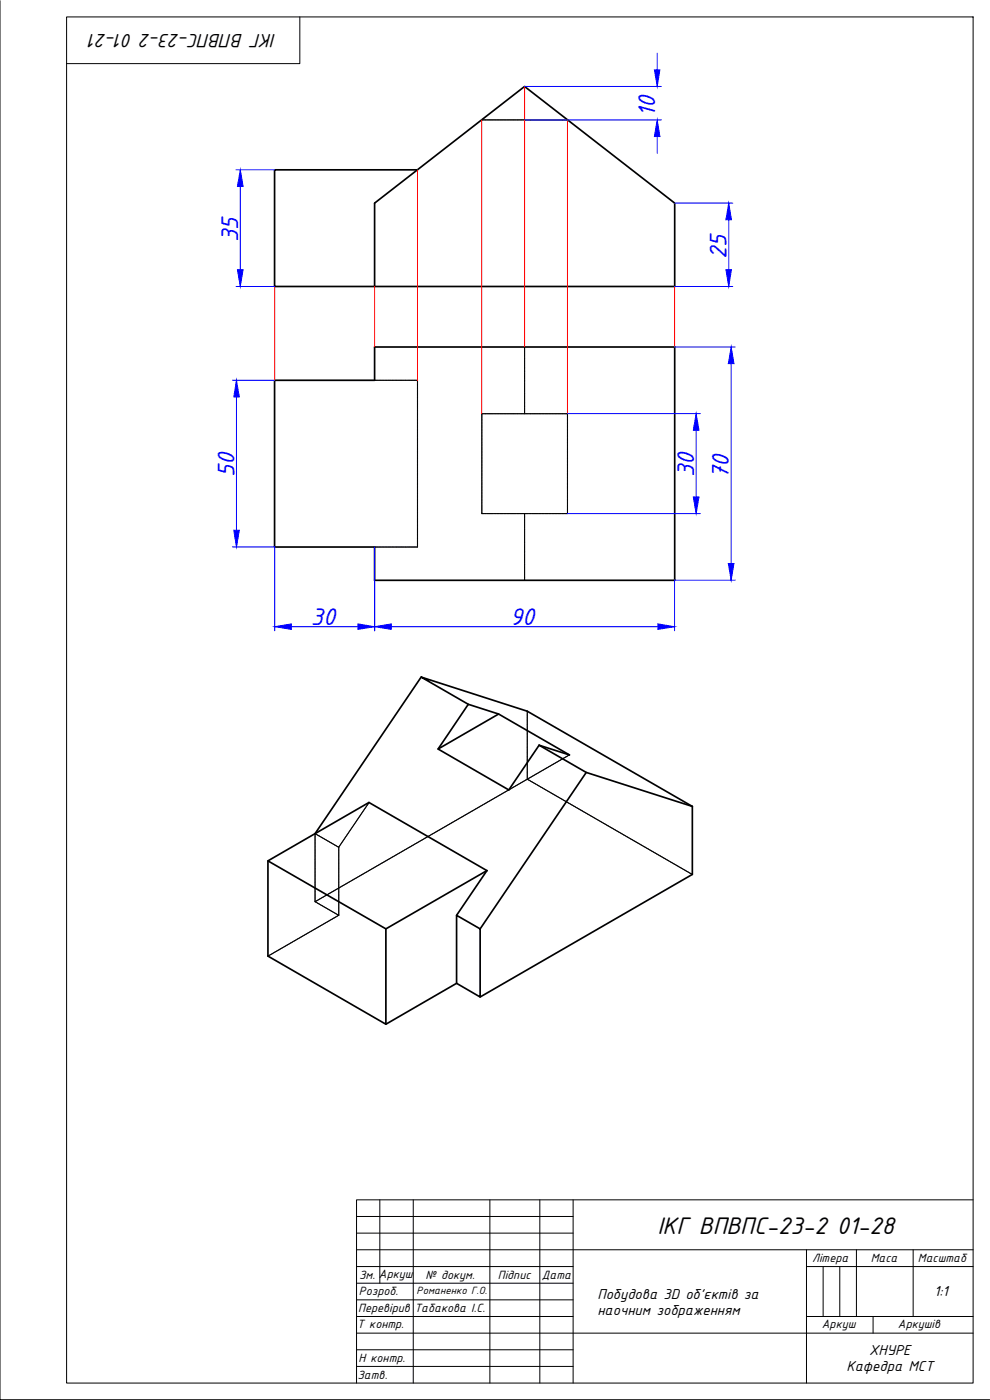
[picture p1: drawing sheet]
<svg xmlns="http://www.w3.org/2000/svg" width="297mm" height="420mm" viewBox="0 0 297 420" stroke-linecap="round" stroke-linejoin="round" font-family="sans-serif">
<defs><g id="words">
<g font-size="7.8" fill="#00f">
<text x="196.6" y="35" transform="rotate(-90 196.6 35)">10</text>
<text x="71.5" y="72.6" transform="rotate(-90 71.5 72.6)">35</text>
<text x="218" y="77.6" transform="rotate(-90 218 77.6)">25</text>
<text x="70.3" y="143.2" transform="rotate(-90 70.3 143.2)">50</text>
<text x="208.2" y="143.2" transform="rotate(-90 208.2 143.2)">30</text>
<text x="218.7" y="143.7" transform="rotate(-90 218.7 143.7)">70</text>
<text x="93.3" y="187.5">30</text>
<text x="153" y="187.5">90</text>
</g>
<text font-size="7.8" x="197.3" y="370.3">ІКГ ВПВПС-23-2 01-28</text>
<text font-size="6.2" x="82.8" y="10.3" transform="rotate(-180 82.8 10.3)">ІКГ ВПВПС-23-2 01-21</text>
<g font-size="4.7">
<text x="179.2" y="389.7">Побудова 3D об'єктів за</text>
<text x="280.3" y="388.9">1:1</text>
<text x="179.2" y="394.7">наочним зображенням</text>
<text x="260.8" y="406.5">ХНУРЕ</text>
<text x="254" y="411.5">Кафедра МСТ</text>
</g>
<g font-size="3.9">
<text x="107.7" y="383.7">Зм. Аркуш</text>
<text x="127.7" y="383.8">№ докум.</text>
<text x="149.4" y="383.8">Підпис</text>
<text x="162.6" y="383.8">Дата</text>
<text x="243.7" y="378.8">Літера</text>
<text x="261.2" y="378.7">Маса</text>
<text x="275.4" y="378.8">Масштаб</text>
<text x="107.7" y="388.8">Розроб.</text>
<text x="107.5" y="393.7">Перевірив</text>
<text x="124.3" y="393.8">Табакова І.С.</text>
<text x="107.2" y="398.5">Т контр.</text>
<text x="246.6" y="398.6">Аркуш</text>
<text x="269.4" y="398.7">Аркушів</text>
<text x="107.3" y="413.8">Затв.</text>
<text x="107.6" y="408.7">Н контр.</text>
</g>
<text font-size="3.4" x="125" y="388.4">Романенко Г.О.</text>
</g></defs>
<!-- layer: 0 -->
<g fill="none" stroke="#000" stroke-width=".3">
<path d="M0 .2v419.9h296.9M20 5.1h272v410h-272zM90 5.1v14h-70M107 365.1h65M107 370.1h65M107 375.1h185M114 360.1v25M124 360.1v55M147 360.1v55M162 360.1v55M172 360.1v55M242 375.1v40"/>
<path d="M257 375.1v20M274 375.1v20M292 360.1h-185v55M107 380.1h65M107 385.1h65M107 390.1h65M107 395.1h65M242 380.1h50M242 395.1h50M247 380.1v15M252 380.1v15M262 395.1v5"/>
<path d="M107 400.1h185M107 405.1h65M107 410.1h65"/>
</g>
<!-- layer: MD_Visible -->
<g fill="none" stroke="#000" stroke-width=".51">
<path d="M125.3 51h-42.9v35h30M112.4 61l45-35 45 35v25h-90zM82.4 114.1h30v-10h90v70.1h-90v-10h-30zM126.4 203.2l-31.9 47M140.5 211.4l-14.1-8.2 31.8 10.2 49.5 28.6M149.6 214.3l-9.1-2.9-9.1 13.4M131.4 224.8l18.2-10.5 21.3 12.3-9.1-3-9.1 13.5zM161.8 223.6l14.1 8.2 31.8 10.2M175.9 231.8l-31.8 47M80.4 258.4l35.4 20.4 30.3-17.5M207.7 242v20.4l-63.6 36.8M137 274.7l7.1 4.1v20.4l-7.1-4.1z"/>
<path d="M146.1 261.3l-35.4-20.5-30.3 17.6v28.5l35.4 20.5v-28.6M146.1 261.3l-9.1 13.4M137 295.1l-21.2 12.3"/>
</g>
<!-- layer: MD_Hidden -->
<g fill="none" stroke="#000" stroke-width=".34">
<path d="M144.6 36h.1M144.7 36h.3M145.1 36h.3M145.5 36h.4M146 36h.3M146.4 36h.3M146.8 36h.4M147.3 36h.3M147.7 36h.3M148.1 36h.3M148.5 36h.1M148.6 36h.3"/>
<path d="M149 36h.3M149.4 36h.3M149.8 36h.1M149.9 36h.3M150.3 36h.3M150.7 36h.3M151.1 36h.1M151.3 36h.3M151.6 36h.3M152 36h.3M152.4 36h.1M152.6 36h.3"/>
<path d="M153 36h.2M153.3 36h.3M153.7 36h.5M154.3 36h.3M154.6 36h.3M155 36h.5M155.6 36h.3M156 36h.3M156.3 36h.5M156.9 36h.3M157.3 36h.3M157.6 36h.5"/>
<path d="M158.2 36h.3M158.6 36h.3M159 36h.4M159.5 36h.3M159.9 36h.3M160.3 36h.4M160.8 36h.3M161.2 36h.3M161.6 36h.5M162.1 36h.3M162.5 36h.3M162.9 36h.3"/>
<path d="M163.3 36h.1M163.4 36h.3M163.8 36h.3M164.2 36h.3M164.6 36h.1M164.8 36h.3M165.1 36h.3M165.5 36h.3M165.9 36h.1M166.1 36h.3M166.5 36h.3M166.8 36h.3"/>
<path d="M167.2 36h.1M167.4 36h.3M167.8 36h.3M168.1 36h.3M168.5 36h.5M169.1 36h.3M169.5 36h.3M169.8 36h.5M112.4 114.1h.3M112.8 114.1h.3M113.2 114.1h.3M113.5 114.1h.1"/>
<path d="M113.7 114.1h.3M114.1 114.1h.3M114.5 114.1h.3M114.9 114.1h.1M115 114.1h.3M115.4 114.1h.3M115.8 114.1h.3M116.2 114.1h.1M116.3 114.1h.3M116.7 114.1h.3M117.1 114.1h.3M117.5 114.1h.4"/>
<path d="M118 114.1h.3M118.4 114.1h.3M118.8 114.1h.5M119.3 114.1h.3M119.7 114.1h.3M120.1 114.1h.5M120.6 114.1h.3M121 114.1h.3M121.4 114.1h.5M122 114.1h.3M122.3 114.1h.3M122.7 114.1h.5"/>
<path d="M123.3 114.1h.3M123.7 114.1h.3M124 114.1h.5M124.6 114.1h.3M125 114.1l.3 .2M125.3 114.3v.3M125.3 114.7v.3M125.3 115.1v.5M125.3 115.7v.3M125.3 116v.3M125.3 116.4v.5M125.3 117v.3"/>
<path d="M125.3 117.3v.3M125.3 117.7v.5M125.3 118.3v.3M125.3 118.7v.3M125.3 119v.5M125.3 119.6v.3M125.3 120v.3M157.4 104.1v.2M157.4 104.4v.2M157.4 104.7v.5M157.4 105.3v.3M157.4 105.7v.3"/>
<path d="M157.4 106v.5M157.4 106.6v.3M157.4 107v.3M157.4 107.4v.4M157.4 107.9v.3M157.4 108.3v.3M157.4 108.7v.4M157.4 109.2v.3M157.4 109.6v.3M157.4 110v.4M157.4 110.5v.3M157.4 110.9v.3"/>
<path d="M157.4 111.3v.5M157.4 111.8v.3M157.4 112.2v.3M157.4 112.6v.5M157.4 113.2v.3M157.4 113.5v.3M157.4 113.9v.5M157.4 114.5v.3M157.4 114.9v.2M157.4 115.2v.5M157.4 115.8v.3M157.4 116.2v.3"/>
<path d="M157.4 116.5v.5M157.4 117.1v.3M157.4 117.5v.3M157.4 117.9v.4M157.4 118.4v.3M157.4 118.8v.3M157.4 119.2v.4M157.4 119.7v.3M125.3 120.4v.4M125.3 120.9v.3M125.3 121.3v.3M125.3 121.7v.4"/>
<path d="M125.3 122.2v.3M125.3 122.6v.3M125.3 123v.4M125.3 123.5v.3M125.3 123.9v.3M125.3 124.3v.5M125.3 124.8v.3M125.3 125.2v.3M125.3 125.6v.5M125.3 126.2v.2M125.3 126.5v.3M125.3 126.9v.3"/>
<path d="M125.3 127.3v.1M125.3 127.5v.3M125.3 127.8v.3M125.3 128.2v.3M125.3 128.6v.1M125.3 128.8v.3M125.3 129.2v.3M125.3 129.5v.3M125.3 129.9v.1M125.3 130.1v.3M125.3 130.5v.3M125.3 130.9v.2"/>
<path d="M125.3 131.2v.1M125.3 131.4v.3M125.3 131.8v.3M125.3 132.2v.3M125.3 132.5v.1M125.3 132.7v.3M125.3 133.1v.3M125.3 133.5v.3M125.3 133.9h.1M125.3 134v.3M125.3 134.4v.3M125.3 134.8v.3"/>
<path d="M125.3 135.2v.1M125.3 135.3v.3M125.3 135.7v.3M125.3 136.1v.3M125.3 136.5v.1M125.3 136.7v.2M125.3 137v.3M125.3 137.4v.3M125.3 137.8v.1M125.3 138v.3M125.3 138.3v.3M125.3 138.7v.3"/>
<path d="M125.3 139.1v.1M125.3 139.3v.3M125.3 139.7v.3M144.6 124.3v.5M144.6 124.8v.3M144.6 125.2v.3M144.6 125.6v.5M144.6 126.2v.2M144.6 126.5v.3M144.6 126.9v.3M144.6 127.3v.1M144.6 127.5v.3"/>
<path d="M144.6 127.8v.3M144.6 128.2v.3M144.6 128.6v.1M144.6 128.8v.3M144.6 129.2v.3M144.6 129.5v.3M144.6 129.9v.1M144.6 130.1v.3M144.6 130.5v.3M144.6 130.9v.2M144.6 131.2v.1M144.6 131.4v.3"/>
<path d="M144.6 131.8v.3M144.6 132.2v.3M144.6 132.5v.1M144.6 132.7v.3M144.6 133.1v.3M144.6 133.5v.3M144.6 133.9h.1M144.6 134v.3M144.6 134.4v.3M144.6 134.8v.3M144.6 135.2v.1M144.6 135.3v.3"/>
<path d="M144.6 135.7v.3M144.6 136.1v.3M144.6 136.5v.1M144.6 136.7v.2M144.6 137v.3M144.6 137.4v.3M144.6 137.8v.1M144.6 138v.3M144.6 138.3v.3M144.6 138.7v.3M144.6 139.1v.1M144.6 139.3v.3"/>
<path d="M144.6 139.7v.3M144.6 124.2h.1M144.7 124.2h.3M145.1 124.2h.3M145.5 124.2h.4M146 124.2h.3M146.4 124.2h.3M146.8 124.2h.4M147.3 124.2h.3M147.7 124.2h.3M148.1 124.2h.3M148.5 124.2h.1"/>
<path d="M148.6 124.2h.3M149 124.2h.3M149.4 124.2h.3M149.8 124.2h.1M149.9 124.2h.3M150.3 124.2h.3M150.7 124.2h.3M151.1 124.2h.1M151.3 124.2h.3M151.6 124.2h.3M152 124.2h.3M152.4 124.2h.1"/>
<path d="M152.6 124.2h.3M153 124.2h.2M153.3 124.2h.3M153.7 124.2h.5M154.3 124.2h.3M154.6 124.2h.3M155 124.2h.5M155.6 124.2h.3M156 124.2h.3M156.3 124.2h.5M156.9 124.2h.3M157.3 124.2h.3"/>
<path d="M157.4 120.1v.3M157.4 120.5v.4M157.4 121v.3M157.4 121.4v.3M157.4 121.8v.5M157.4 122.3v.3M157.4 122.7v.3M157.4 123.1v.5M157.4 123.7v.3M157.4 124v.2M157.6 124.2h.5M158.2 124.2h.3"/>
<path d="M158.6 124.2h.3M159 124.2h.4M159.5 124.2h.3M159.9 124.2h.3M160.3 124.2h.4M160.8 124.2h.3M161.2 124.2h.3M161.6 124.2h.5M162.1 124.2h.3M162.5 124.2h.3M162.9 124.2h.3M163.3 124.2h.1"/>
<path d="M163.4 124.2h.3M163.8 124.2h.3M164.2 124.2h.3M164.6 124.2h.1M164.8 124.2h.3M165.1 124.2h.3M165.5 124.2h.3M165.9 124.2h.1M166.1 124.2h.3M166.5 124.2h.3M166.8 124.2h.3M167.2 124.2h.1"/>
<path d="M167.4 124.2h.3M167.8 124.2h.3M168.1 124.2h.3M168.5 124.2h.5M169.1 124.2h.3M169.5 124.2h.3M169.8 124.2h.5M170.3 124.3v.5M170.3 124.8v.3M170.3 125.2v.3M170.3 125.6v.5M170.3 126.2v.2"/>
<path d="M170.3 126.5v.3M170.3 126.9v.3M170.3 127.3v.1M170.3 127.5v.3M170.3 127.8v.3M170.3 128.2v.3M170.3 128.6v.1M170.3 128.8v.3M170.3 129.2v.3M170.3 129.5v.3M170.3 129.9v.1M170.3 130.1v.3"/>
<path d="M170.3 130.5v.3M170.3 130.9v.2M170.3 131.2v.1M170.3 131.4v.3M170.3 131.8v.3M170.3 132.2v.3M170.3 132.5v.1M170.3 132.7v.3M170.3 133.1v.3M170.3 133.5v.3M170.3 133.9h.1M170.3 134v.3"/>
<path d="M170.3 134.4v.3M170.3 134.8v.3M170.3 135.2v.1M170.3 135.3v.3M170.3 135.7v.3M170.3 136.1v.3M170.3 136.5v.1M170.3 136.7v.2M170.3 137v.3M170.3 137.4v.3M170.3 137.8v.1M170.3 138v.3"/>
<path d="M170.3 138.3v.3M170.3 138.7v.3M170.3 139.1v.1M170.3 139.3v.3M170.3 139.7v.3M125.3 140v.3M125.3 140.4v.1M125.3 140.6v.3M125.3 141v.3M125.3 141.4v.2M125.3 141.7v.1M125.3 141.9v.3"/>
<path d="M125.3 142.3v.3M125.3 142.7v.3M125.3 143v.1M125.3 143.2v.3M125.3 143.6v.3M125.3 144v.3M125.3 144.4h.1M125.3 144.5v.3M125.3 144.9v.3M125.3 145.3v.3M125.3 145.7v.1M125.3 145.8v.3"/>
<path d="M125.3 146.2v.3M125.3 146.6v.3M125.3 147v.1M125.3 147.2v.2M125.3 147.5v.3M125.3 147.9v.3M125.3 148.3v.1M125.3 148.5v.3M125.3 148.8v.3M125.3 149.2v.3M125.3 149.6v.1M125.3 149.8v.3"/>
<path d="M125.3 150.2v.3M125.3 150.5v.3M125.3 150.9v.1M125.3 151.1v.3M125.3 151.5v.3M125.3 151.8v.3M125.3 152.2v.5M125.3 152.8v.3M125.3 153.2v.3M125.3 153.5v.5M125.3 154.1v.3M125.3 154.5v.3"/>
<path d="M125.3 154.9v.4M125.3 155.4v.3M125.3 155.8v.3M125.3 156.2v.4M125.3 156.7v.3M125.3 157.1v.3M125.3 157.5v.4M125.3 158v.3M125.3 158.4v.3M125.3 158.8v.5M125.3 159.3v.3M125.3 159.7v.3"/>
<path d="M144.6 154.1h.1M144.6 140v.3M144.6 140.4v.1M144.6 140.6v.3M144.6 141v.3M144.6 141.4v.2M144.6 141.7v.1M144.6 141.9v.3M144.6 142.3v.3M144.6 142.7v.3M144.6 143v.1M144.6 143.2v.3"/>
<path d="M144.6 143.6v.3M144.6 144v.3M144.6 144.4h.1M144.6 144.5v.3M144.6 144.9v.3M144.6 145.3v.3M144.6 145.7v.1M144.6 145.8v.3M144.6 146.2v.3M144.6 146.6v.3M144.6 147v.1M144.6 147.2v.2"/>
<path d="M144.6 147.5v.3M144.6 147.9v.3M144.6 148.3v.1M144.6 148.5v.3M144.6 148.8v.3M144.6 149.2v.3M144.6 149.6v.1M144.6 149.8v.3M144.6 150.2v.3M144.6 150.5v.3M144.6 150.9v.1M144.6 151.1v.3"/>
<path d="M144.6 151.5v.3M144.6 151.8v.3M144.6 152.2v.5M144.6 152.8v.3M144.6 153.2v.3M144.6 153.5v.5M144.7 154.1h.3M145.1 154.1h.3M145.5 154.1h.4M146 154.1h.3M146.4 154.1h.3M146.8 154.1h.4"/>
<path d="M147.3 154.1h.3M147.7 154.1h.3M148.1 154.1h.3M148.5 154.1h.1M148.6 154.1h.3M149 154.1h.3M149.4 154.1h.3M149.8 154.1h.1M149.9 154.1h.3M150.3 154.1h.3M150.7 154.1h.3M151.1 154.1h.1"/>
<path d="M151.3 154.1h.3M151.6 154.1h.3M152 154.1h.3M152.4 154.1h.1M152.6 154.1h.3M153 154.1h.2M153.3 154.1h.3M153.7 154.1h.5M154.3 154.1h.3M154.6 154.1h.3M155 154.1h.5M155.6 154.1h.3"/>
<path d="M156 154.1h.3M156.3 154.1h.5M156.9 154.1h.3M157.3 154.1h.3M157.4 154.1v.2M157.4 154.3v.3M157.4 154.7v.5M157.4 155.3v.3M157.4 155.7v.3M157.4 156v.5M157.4 156.6v.3M157.4 157v.3"/>
<path d="M157.4 157.4v.4M157.4 157.9v.3M157.4 158.3v.3M157.4 158.7v.4M157.4 159.2v.3M157.4 159.6v.3M157.4 160v.4M157.6 154.1h.5M158.2 154.1h.3M158.6 154.1h.3M159 154.1h.4M159.5 154.1h.3"/>
<path d="M159.9 154.1h.3M160.3 154.1h.4M160.8 154.1h.3M161.2 154.1h.3M161.6 154.1h.5M162.1 154.1h.3M162.5 154.1h.3M162.9 154.1h.3M163.3 154.1h.1M163.4 154.1h.3M163.8 154.1h.3M164.2 154.1h.3"/>
<path d="M164.6 154.1h.1M164.8 154.1h.3M165.1 154.1h.3M165.5 154.1h.3M165.9 154.1h.1M166.1 154.1h.3M166.5 154.1h.3M166.8 154.1h.3M167.2 154.1h.1M167.4 154.1h.3M167.8 154.1h.3M168.1 154.1h.3"/>
<path d="M168.5 154.1h.5M169.1 154.1h.3M169.5 154.1h.3M170.3 140v.3M170.3 140.4v.1M170.3 140.6v.3M170.3 141v.3M170.3 141.4v.2M170.3 141.7v.1M170.3 141.9v.3M170.3 142.3v.3M170.3 142.7v.3"/>
<path d="M170.3 143v.1M170.3 143.2v.3M170.3 143.6v.3M170.3 144v.3M170.3 144.4h.1M170.3 144.5v.3M170.3 144.9v.3M170.3 145.3v.3M170.3 145.7v.1M170.3 145.8v.3M170.3 146.2v.3M170.3 146.6v.3"/>
<path d="M170.3 147v.1M170.3 147.2v.2M170.3 147.5v.3M170.3 147.9v.3M170.3 148.3v.1M170.3 148.5v.3M170.3 148.8v.3M170.3 149.2v.3M170.3 149.6v.1M170.3 149.8v.3M170.3 150.2v.3M170.3 150.5v.3"/>
<path d="M170.3 150.9v.1M170.3 151.1v.3M170.3 151.5v.3M170.3 151.8v.3M170.3 152.2v.5M170.3 152.8v.3M170.3 153.2v.3M170.3 153.5v.5M170.3 154.1h-.5M112.4 164.2h.3M112.8 164.2h.3M113.2 164.2h.3"/>
<path d="M113.5 164.2h.1M113.7 164.2h.3M114.1 164.2h.3M114.5 164.2h.3M114.9 164.2h.1M115 164.2h.3M115.4 164.2h.3M115.8 164.2h.3M116.2 164.2h.1M116.3 164.2h.3M116.7 164.2h.3M117.1 164.2h.3"/>
<path d="M117.5 164.2h.4M118 164.2h.3M118.4 164.2h.3M118.8 164.2h.5M119.3 164.2h.3M119.7 164.2h.3M120.1 164.2h.5M120.6 164.2h.3M121 164.2h.3M121.4 164.2h.5M122 164.2h.3M122.3 164.2h.3"/>
<path d="M122.7 164.2h.5M123.3 164.2h.3M123.7 164.2h.3M124 164.2h.5M124.6 164.2h.3M125.3 164l-.3 .2M125.3 160.1v.5M125.3 160.7v.3M125.3 161v.3M125.3 161.4v.5M125.3 162v.3M125.3 162.3v.3"/>
<path d="M125.3 162.7v.5M125.3 163.3v.3M125.3 163.7v.3M157.4 160.5v.3M157.4 160.9v.3M157.4 161.3v.5M157.4 161.8v.3M157.4 162.2v.3M157.4 162.6v.5M157.4 163.2v.2M157.4 163.5v.3M157.4 163.9v.5"/>
<path d="M157.4 164.5v.3M157.4 164.8v.3M157.4 165.2v.5M157.4 165.8v.3M157.4 166.2v.3M157.4 166.5v.5M157.4 167.1v.3M157.4 167.5v.3M157.4 167.9v.4M157.4 168.4v.3M157.4 168.8v.3M157.4 169.2v.4"/>
<path d="M157.4 169.7v.3M157.4 170.1v.3M157.4 170.5v.4M157.4 171v.3M157.4 171.4v.3M157.4 171.8v.5M157.4 172.3v.3M157.4 172.7v.3M157.4 173.1v.5M157.4 173.7v.2M157.4 174v.2M158.2 213.4v.3"/>
<path d="M158.2 213.8v.3M158.2 214.2v.3M158.2 214.6v.5M158.2 215.1v.3M158.2 215.5v.3M158.2 215.9v.5M158.2 216.5v.2M158.2 216.8v.3M158.2 217.2v.5M158.2 217.8v.3M158.2 218.1v.3M158.2 218.5v.5"/>
<path d="M158.2 219.1v.3M158.2 219.5v.3M158.2 219.8v.5M147.8 239.9l-.3 .1M148 239.8l-.2 .1M148.1 239.7h-.1M148.3 239.6h-.1M148.6 239.4l-.3 .2M148.8 239.3l-.2 .1M148.9 239.2l-.1 .1M149.1 239.1l-.1 .1M149.2 239l-.1 .1"/>
<path d="M149.7 238.8l-.4 .2M149.9 238.6l-.1 .1M150 238.5l-.1 .1M150.2 238.5h-.1M150.4 238.4h-.1M150.5 238.3h-.1M150.7 238.2l-.1 .1M150.9 238.1l-.2 .1M151 238h-.1M151.2 237.9l-.1 .1M151.3 237.8v.1M151.7 237.6l-.3 .2"/>
<path d="M151.8 237.5l-.1 .1M152 237.4l-.1 .1M152.1 237.3v.1M152.3 237.2l-.1 .1M153 236.9l-.6 .3M153.1 236.8l-.1 .1M153.4 236.6l-.2 .2M153.8 236.4l-.3 .2M153.9 236.3l-.1 .1M154.1 236.2l-.1 .1M154.3 236.1l-.2 .1M154.4 236.1h-.1"/>
<path d="M154.6 236h-.1M154.9 235.8l-.3 .1M155.2 235.6l-.3 .1M155.4 235.5h-.1M155.5 235.4l-.1 .1M155.7 235.3l-.1 .1M155.9 235.2h-.2M156 235.1l-.1 .1M156.3 234.9l-.2 .2M156.5 234.8l-.1 .1M156.8 234.7l-.2 .1M157.3 234.4l-.4 .2"/>
<path d="M157.5 234.3h-.1M157.8 234.1l-.2 .1M158 234l-.1 .1M158.2 233.9h-.2M158.2 233.8l.3 .2M158.2 220.4v.3M158.2 220.8v.3M158.2 221.1v.3M158.2 221.5v.1M158.2 221.7v.3M158.2 222.1v.3M158.2 222.5v.3"/>
<path d="M158.2 222.8v.1M158.2 223v.3M158.2 223.4v.3M158.2 223.8v.3M158.2 224.2v.4M158.2 224.7v.3M158.2 225.1v.3M158.2 225.5v.4M158.2 226v.3M158.2 226.4v.3M158.2 226.8v.4M158.2 227.3v.3"/>
<path d="M158.2 227.7v.3M158.2 228.1v.5M158.2 228.6v.3M158.2 229v.3M158.2 229.4v.5M158.2 230v.3M158.2 230.3v.3M158.2 230.7v.3M158.2 231.1v.1M158.2 231.3v.3M158.2 231.6v.3M158.2 232v.3"/>
<path d="M158.2 232.4v.1M158.2 232.6v.3M158.2 233v.3M158.2 233.3v.3M158.2 233.7v.1M158.3 233.8h-.1M158.5 233.7l-.1 .1M158.5 234.1h.2M158.7 234.1l.1 .1M158.8 233.5l-.3 .2M158.9 234.2l.1 .1M159 234.3l.1 .1"/>
<path d="M159.1 233.3l-.3 .2M159.2 234.4l.1 .1M159.3 234.5l.3 .2M159.4 233.1l-.2 .2M159.6 233l-.1 .1M159.7 234.7l.1 .1M159.8 233h-.2M159.9 234.8v.1M160 234.9l.1 .1M160.1 232.7l-.3 .2M160.2 235h.1M160.3 232.7h-.2"/>
<path d="M160.3 235.1h.1M160.4 232.6h-.1M160.5 235.2h.1M160.6 232.5h-.1M160.7 235.2l.1 .1M160.8 235.4h.1M160.9 232.3l-.3 .2M161 235.5h.1M161.1 232.2h-.1M161.2 235.5l.4 .3M161.4 232l-.3 .2M161.6 235.8l.2 .1"/>
<path d="M161.8 235.9l.1 .1M162 236l.1 .1M162.1 231.6l-.6 .4M162.1 236.1l.5 .2M162.3 231.4l-.2 .2M162.5 231.4h-.1M162.6 236.4h.1M162.8 236.5l.1 .1M162.9 231.2l-.3 .1M162.9 236.6h.1M163.1 236.7h.1M163.2 236.8h.2"/>
<path d="M163.3 230.9l-.4 .2M163.4 236.9l.3 .1M163.5 230.8h-.1M163.7 237l.1 .1M163.9 237.2h.1M164 230.5l-.4 .3M164.1 237.2l.1 .1M164.2 230.4l-.2 .1M164.2 237.3l.3 .2M164.3 230.3l-.1 .1M164.5 230.2l-.1 .1M164.5 237.5l.2 .1"/>
<path d="M164.6 230.1l-.1 .1M164.7 237.6l.1 .1M164.9 237.7h.1M165 230l-.3 .1M165.1 237.8l.2 .2M165.1 229.9h-.1M165.4 238h.1M165.4 229.7l-.2 .1M165.5 238.1h.2M165.6 229.6h-.1M165.7 238.2l.2 .1M165.8 229.5h-.1"/>
<path d="M166 238.3l.5 .3M166.2 229.2l-.4 .2M166.4 229.1l-.1 .1M166.5 238.6l.1 .1M166.7 238.7l.2 .2M166.8 228.9l-.3 .2M166.9 228.8l-.1 .1M167 238.9l.3 .2M167.3 239.1l.3 .2M167.4 228.6l-.4 .2M167.6 239.3l.2 .1M167.7 228.3l-.2 .2"/>
<path d="M167.8 239.4h.1M167.9 228.3h-.1M168 239.5l.4 .2M168.1 228.2h-.2M168.4 228l-.3 .1M168.4 239.8l.3 .1M168.5 227.9h-.1M168.8 239.9l.1 .1M168.9 227.7l-.3 .1M169.2 227.5l-.3 .2M169.3 227.4l-.1 .1M169.5 227.3l-.1 .1"/>
<path d="M169.7 227.2l-.1 .1M170 227l-.3 .2M170.2 226.9l-.1 .1M170.3 226.9h-.1M170.5 226.7l-.1 .1M170.6 226.7h.1M170.9 226.6h-.2M94.5 250.3h.3M94.5 250.4v.3M94.5 250.8v.4M94.5 251.3v.3M94.5 251.7v.3"/>
<path d="M94.5 252.1v.3M94.5 252.5v.1M94.5 252.6v.3M94.5 253v.3M94.5 253.4v.3M94.5 253.8v.1M94.5 254v.3M94.5 254.3v.3M94.5 254.7v.3M94.5 255.1v.5M94.5 255.7v.2M94.5 256v.3"/>
<path d="M94.5 256.4v.5M94.5 257v.3M94.5 257.3v.3M94.5 257.7v.5M94.5 258.3v.3M94.5 258.7v.3M94.5 259v.5M94.5 259.6v.3M94.5 260v.3M94.9 250.4l.2 .1M95.2 250.6h.1M95.3 250.7h.2"/>
<path d="M95.5 250.7l.3 .2M95.8 250.9l.1 .1M96 251l.1 .1M96.2 251.1l.1 .1M96.3 251.2l.3 .2M96.6 251.4l.2 .1M96.8 251.5h.1M97 251.6h.1M97.2 251.7v.1M97.3 251.8h.1M97.5 251.9l.2 .1M97.8 252.1h.1"/>
<path d="M98 252.1v.1M98.1 252.3h.1M98.3 252.3l.6 .4M98.9 252.7l.1 .1M99.1 252.8l.1 .1M99.2 252.9h.2M99.4 253l.3 .2M99.7 253.2h.2M99.9 253.3h.1M100.1 253.4h.1M100.2 253.4l.1 .1M100.4 253.6l.3 .1"/>
<path d="M100.7 253.7l.1 .1M100.9 253.8l.1 .1M101 253.9l.1 .1M101.2 254l.1 .1M101.3 254.1l.3 .2M101.6 254.3v.3M101.6 254.7v.3M101.6 255.1v.4M101.6 255.6v.3M101.6 256v.3M101.6 256.4v.4M101.6 256.9v.3"/>
<path d="M101.6 257.3v.3M101.6 257.7v.4M101.6 258.2v.3M101.6 258.6v.3M101.6 259v.5M101.6 259.5v.3M101.6 259.9v.3M101.8 254l-.2 .3M101.9 253.9l-.1 .1M102.1 253.6l-.2 .2M102.2 253.4v.1M102.3 253.2l-.1 .2"/>
<path d="M102.4 253.1v.1M102.6 252.8l-.2 .2M102.7 252.6v.1M102.8 252.5v.1M103 252.3l-.1 .1M103 252.2v.1M103.2 252l-.1 .1M103.3 251.8l-.1 .2M103.4 251.7l-.1 .1M103.5 251.5l-.1 .1M103.7 251.2l-.2 .3M103.9 250.9l-.2 .3"/>
<path d="M104.2 250.4l-.3 .5M104.3 250.3l-.1 .1M104.4 250.1v.1M104.5 250l-.1 .1M104.6 249.9h.1M104.7 249.7l-.1 .1M104.8 249.5v.1M104.9 249.4v.1M105 249.2v.1M105.2 248.9l-.1 .3M105.5 248.6l-.2 .2M105.6 248.5h-.1"/>
<path d="M105.7 248.3l-.1 .1M105.8 248.1l-.1 .1M105.9 248l-.1 .1M106 247.8l-.1 .1M106.1 247.7l-.1 .1M106.2 247.5l-.1 .1M106.3 247.4h.1M106.5 247.1l-.2 .2M106.8 246.6l-.2 .4M107.1 246.3l-.2 .2M107.1 246.1v.1M107.3 246h-.1"/>
<path d="M107.4 245.8l-.1 .1M107.5 245.7h-.1M107.6 245.5l-.1 .1M107.7 245.3l-.1 .1M107.8 245.2l-.1 .1M107.9 245l-.1 .1M108.1 244.7l-.2 .3M108.4 244.3l-.3 .3M108.5 244.1v.1M108.6 243.9l-.1 .2M108.7 243.8v.1M108.8 243.6v.1"/>
<path d="M108.9 243.5v.1M109.1 243.3l-.1 .1M109.1 243.2h.1M109.3 242.9l-.1 .2M109.5 242.7l-.1 .1M109.7 242.4l-.2 .3M109.8 242.2l-.1 .1M109.9 242.1l-.1 .1M110 241.9l-.1 .1M110.2 241.6l-.2 .3M110.3 241.5l-.1 .1M110.4 241.3v.1"/>
<path d="M110.5 241.1l-.1 .2M110.6 241v.1M110.7 240.8v.1M113.2 259.8l-.3 .2M113.3 259.8h-.1M113.5 259.7h-.1M113.7 259.6h-.2M114 259.4l-.3 .1M114.1 259.3h-.1M114.3 259.2h-.1M114.5 259.1l-.1 .1M114.8 258.9l-.3 .2"/>
<path d="M115.1 258.7l-.2 .2M115.3 258.6l-.1 .1M115.4 258.5v.1M116.1 258.1l-.6 .4M116.2 258.1h.1M116.4 258h-.1M116.6 257.9h-.1M117.1 257.6l-.5 .3M117.2 257.5l-.1 .1M117.4 257.4l-.1 .1M117.6 257.3l-.1 .1M118.1 257l-.5 .3"/>
<path d="M118.2 257h-.1M118.4 256.8l-.1 .1M118.5 256.8h-.1M118.7 256.7h-.1M118.9 256.6h-.2M119 256.5h-.1M119.2 256.4l-.1 .1M119.3 256.3h.1M119.5 256.2h-.1M119.7 256.1l-.2 .1M120 255.9l-.3 .2M120.1 255.8v.1"/>
<path d="M120.3 255.7l-.1 .1M120.5 255.7h-.1M121 255.4l-.5 .2M121.1 255.3h-.1M121.3 255.1l-.1 .1M121.5 255.1h-.1M122 254.8l-.5 .2M122.1 254.7l-.1 .1M122.3 254.6l-.1 .1M122.4 254.5l-.1 .1M122.6 254.4l-.1 .1M123.1 254.1l-.5 .3"/>
<path d="M123.2 254l-.1 .1M123.4 254h-.1M123.7 253.7l-.3 .2M124.1 253.6l-.3 .1M124.2 253.5h-.1M124.4 253.4h-.1M124.5 253.3l-.1 .1M125.1 253l-.5 .2M125.2 252.9l-.1 .1M125.3 252.8v.1M125.5 252.7l-.1 .1M126 252.4l-.4 .3"/>
<path d="M126.2 252.3l-.1 .1M126.3 252.3h-.1M126.5 252.2h-.1M127 251.9l-.5 .2M127.1 251.8h-.1M127.3 251.7l-.1 .1M127.5 251.6l-.1 .1M127.8 251.4l-.3 .1M128 251.3l-.2 .1M128.1 251.2l-.1 .1M128.3 251.1l-.1 .1M128.4 251v.1"/>
<path d="M128.9 250.7l-.4 .3M129.1 250.7h-.1M129.2 250.6h.1M129.4 250.5h-.1M129.8 250.3l-.3 .1M129.9 250.2h-.1M130 250.1h.1M130.2 250l-.1 .1M130.4 249.9l-.1 .1M130.9 249.6l-.5 .3M131.1 249.5l-.2 .1M131.2 249.4l-.1 .1"/>
<path d="M131.4 249.3l-.1 .1M131.7 249.2l-.3 .1M132 249l-.3 .1M132.2 248.9h-.1M132.3 248.8h-.1M132.5 248.7l-.1 .1M132.8 248.5l-.3 .2M133 248.4l-.1 .1M133.1 248.3v.1M133.3 248.2l-.1 .1M133.5 248.1l-.1 .1M133.6 248l-.1 .1"/>
<path d="M134 247.9l-.3 .1M134.1 247.7l-.1 .1M134.3 247.7h-.1M134.5 247.6h-.1M134.8 247.4l-.3 .1M135 247.3l-.2 .1M135.1 247.2l-.1 .1M135.3 247.1h-.1M135.4 247l-.1 .1M135.8 246.8l-.3 .2M135.9 246.7l-.1 .1M136.1 246.6l-.1 .1"/>
<path d="M136.2 246.5l-.1 .1M136.4 246.4l-.1 .1M136.7 246.3l-.3 .1M136.9 246.2h-.1M137 246.1h-.1M137.2 246h-.1M137.4 245.9l-.1 .1M137.7 245.7l-.3 .1M137.9 245.6l-.1 .1M138 245.5l-.1 .1M138.2 245.4h-.1M138.3 245.3v.1"/>
<path d="M138.9 245l-.5 .3M139 244.9l-.1 .1M139.1 244.9h.1M139.3 244.7l-.1 .1M140 244.4l-.6 .3M140.1 244.3h-.1M140.3 244.2l-.1 .1M140.6 244l-.3 .1M140.8 243.9l-.1 .1M141 243.8l-.2 .1M141.1 243.7l-.1 .1M141.3 243.6l-.1 .1"/>
<path d="M141.4 243.5v.1M141.8 243.3l-.3 .2M141.9 243.2l-.1 .1M142.1 243.2h-.1M142.2 243.1h.1M142.6 242.9l-.3 .1M142.9 242.7l-.3 .1M143 242.6v.1M143.2 242.5l-.1 .1M143.4 242.4l-.1 .1M143.7 242.2l-.3 .2M143.9 242.1l-.1 .1"/>
<path d="M144 242l-.1 .1M144.2 241.9l-.1 .1M144.9 241.6l-.6 .3M145 241.5h-.1M145.2 241.4h-.1M145.3 241.3h-.1M145.7 241.1l-.3 .2M145.8 241h-.1M146 240.9l-.1 .1M146.1 240.8l-.1 .1M146.3 240.7l-.1 .1M146.5 240.6l-.2 .1"/>
<path d="M146.8 240.5l-.3 .1M147 240.3l-.1 .1M147.1 240.2l-.1 .1M147.3 240.2h-.1M147.4 240.1h-.1M169 240v.1M169.1 240.2h.1M169.2 240.2l.2 .1M169.4 240.3l.1 .1M169.6 240.4l.2 .2M169.9 240.6l.1 .1M170.1 240.7l.4 .3"/>
<path d="M170.6 241l.2 .1M170.9 241.2h.1M171.1 241.3l.2 .1M171.4 241.5l.4 .2M171.9 241.7l.1 .1M172 241.8l.5 .3M172.5 242.1l.3 .2M172.8 242.3l.1 .1M173 242.4h.1M173.1 242.5h.2M173.3 242.6l.3 .1M173.7 242.8h.1"/>
<path d="M173.8 242.9h.1M174 243l.4 .2M174.5 243.2l.5 .4M175.1 243.6l.3 .2M175.4 243.8h.2M175.6 243.9l.3 .2M175.9 244.1h.1M176.1 244.2l.7 .4M176.9 244.6l.1 .1M177.1 244.7l.2 .2M177.4 244.9l.3 .2M177.7 245.1l.1 .1"/>
<path d="M177.9 245.2l.1 .1M178.1 245.3v.1M178.2 245.4h.1M178.4 245.5h.1M178.5 245.6l.3 .1M178.9 245.8h.1M179 245.9h.1M179.2 246h.1M179.3 246l.3 .2M179.7 246.3h.1M179.8 246.3l.1 .1M180 246.4l.4 .3"/>
<path d="M180.5 246.7l.2 .1M180.8 246.9l.1 .1M181 247l.6 .3M181.6 247.4l.3 .1M181.9 247.6h.1M182.1 247.7h.1M182.2 247.7l.5 .3M182.8 248v.1M182.9 248.1l.1 .1M183 248.2l.2 .1M183.2 248.3l.1 .1M183.4 248.4l.3 .1"/>
<path d="M183.7 248.6h.1M183.9 248.7l.1 .1M184.1 248.8h.1M184.2 248.9l.6 .3M184.9 249.3h.1M185 249.3l.1 .1M185.2 249.4l.1 .1M185.3 249.5l.5 .3M185.8 249.8l.1 .1M186 249.9h.1M186.1 250l.3 .1M186.5 250.2h.1"/>
<path d="M186.6 250.3h.1M186.8 250.4h.1M187 250.4l.1 .1M187.1 250.6h.1M187.3 250.7l.3 .1M187.6 250.8l.1 .1M187.8 250.9l.1 .1M188 251v.1M188.1 251.1l.1 .1M188.3 251.2l.4 .3M188.8 251.5h.1M188.9 251.6l.3 .2"/>
<path d="M189.2 251.8h.2M189.4 251.9l.3 .1M189.7 252.1h.1M189.9 252.1l.3 .2M190.2 252.3l.6 .4M190.9 252.7l.2 .2M191.2 252.9h.1M191.3 253l.3 .2M191.7 253.2h.1M191.9 253.3h.1M192 253.4h.1M192.2 253.4l.2 .2"/>
<path d="M192.5 253.7h.1M192.7 253.7v.1M192.8 253.8l.1 .1M193 253.9l.1 .1M193.1 254l.3 .2M193.5 254.2l.2 .2M193.8 254.4l.1 .1M194 254.5l.1 .1M194.1 254.6l.6 .3M194.8 255h.1M194.9 255.1h.1M195.1 255.1l.1 .1"/>
<path d="M195.2 255.2l.5 .3M195.7 255.5l.1 .1M195.9 255.6l.1 .1M196 255.7l.2 .1M196.2 255.8l.1 .1M196.4 255.9h.1M196.6 256l.1 .1M196.7 256.1l.3 .1M197 256.3l.3 .1M197.4 256.5l.3 .1M197.7 256.7h.1M197.9 256.8h.1"/>
<path d="M198 256.8l.1 .1M198.2 256.9l.3 .2M198.5 257.1l.1 .1M198.7 257.2l.1 .1M198.8 257.3l.1 .1M199 257.4l.1 .1M199.1 257.5l.2 .1M199.3 257.6l.3 .1M199.6 257.8l.1 .1M199.8 257.9h.1M200 258h.1M200.1 258.1l.3 .1"/>
<path d="M200.4 258.2l.2 .1M200.6 258.3l.1 .1M200.8 258.4l.1 .1M201 258.5v.1M201.1 258.6l.1 .1M201.3 258.7l.1 .1M201.4 258.8l.1 .1M201.6 258.9l.1 .1M201.8 259h.1M201.9 259.1l.1 .1M202.1 259.2h.1M202.2 259.3h.2"/>
<path d="M202.4 259.4h.1M202.6 259.5h.1M202.7 259.5l.1 .1M202.9 259.6l.1 .1M203 259.8l.6 .3M92.7 279.9l-.3 .1M92.8 279.7v.1M93 279.7h-.1M93.2 279.6h-.1M93.5 279.4l-.3 .1M93.7 279.3l-.1 .1M93.8 279.2l-.1 .1"/>
<path d="M94 279.1h-.1M94.1 279v.1M94.3 278.9l-.1 .1M94.5 260.4v.4M94.5 260.9v.3M94.5 261.3v.3M94.5 261.7v.3M94.5 262v.1M94.5 262.2v.3M94.5 262.6v.3M94.5 263v.3M94.5 263.4h.1"/>
<path d="M94.5 263.5v.3M94.5 263.9v.3M94.5 264.3v.3M94.5 264.7v.4M94.5 265.2v.3M94.5 265.6v.3M94.5 266v.4M94.5 266.5v.3M94.5 266.9v.3M94.5 267.3v.5M94.5 267.8v.3M94.5 268.2v.3"/>
<path d="M94.5 268.6v.5M94.5 269.2v.3M94.5 269.5v.3M94.5 269.9v.5M94.5 270.5v.1M94.5 270.6l.3 .2M94.7 278.7l-.3 .2M94.7 270.6h-.2M94.8 278.6l-.1 .1M94.8 270.5h-.1M94.9 270.8h.1M95 278.6h-.1"/>
<path d="M95 270.9h.1M95.1 278.4l-.1 .1M95.2 270.3l-.3 .1M95.2 271l.1 .1M95.3 278.3l-.1 .1M95.3 270.2h-.1M95.3 271.1l.5 .2M95.5 278.3h-.2M95.5 270.1h-.1M95.6 270h-.1M95.8 278.1l-.3 .1M95.8 271.4h.1"/>
<path d="M95.9 278h-.1M96 269.8l-.3 .2M96 271.4l.1 .1M96.1 277.9l-.1 .1M96.1 269.7h-.1M96.2 271.5l.1 .1M96.3 269.6l-.1 .1M96.3 271.7l.3 .1M96.4 269.5v.1M96.6 269.4l-.1 .1M96.6 271.8l.2 .1M96.7 277.5l-.6 .3"/>
<path d="M96.8 271.9l.3 .2M96.9 277.4l-.1 .1M97.1 277.3l-.1 .1M97.2 272.1v.1M97.2 277.2l-.1 .1M97.2 269l-.6 .4M97.3 272.2h.1M97.4 268.9l-.1 .1M97.5 272.3l.2 .2M97.7 276.9l-.4 .3M97.7 268.8l-.2 .1M97.8 272.5h.1"/>
<path d="M97.9 276.9h-.1M98 272.6h.1M98 276.8h.1M98.1 272.7h.1M98.2 276.6l-.1 .1M98.2 268.5l-.4 .2M98.3 272.8l.3 .1M98.4 276.6h-.1M98.4 268.4h-.1M98.6 268.3l-.1 .1M98.6 273l.3 .1M98.7 276.4l-.3 .1"/>
<path d="M98.7 268.2l-.1 .1M98.8 276.3v.1M98.9 268.1l-.1 .1M98.9 273.1l.1 .1M99 276.2l-.1 .1M99.1 273.2l.1 .1M99.2 273.3l.5 .3M99.2 267.9l-.3 .2M99.4 276l-.3 .1M99.4 267.8l-.1 .1M99.5 275.9l-.1 .1M99.7 275.8l-.1 .1"/>
<path d="M99.7 267.6l-.3 .2M99.7 273.6l.2 .1M99.8 275.7l-.1 .1M99.9 267.5l-.2 .1M99.9 273.7l.1 .1M100 275.6l-.1 .1M100 267.5h-.1M100.1 273.8l.1 .1M100.2 273.9h.1M100.3 267.3l-.2 .1M100.4 274h.1M100.5 267.2l-.1 .1"/>
<path d="M100.5 274.1l.2 .1M100.7 275.3l-.7 .3M100.7 274.2h.1M100.8 275.2h-.1M100.8 267l-.3 .1M100.9 274.3h.1M101 275.1h-.1M101 274.4h.1M101.1 275h-.1M101.2 266.8l-.3 .2M101.2 274.4l.4 .3M101.3 266.7h-.1"/>
<path d="M101.5 266.6l-.1 .1M101.6 266.6v.2M101.6 260.3v.5M101.6 260.9v.3M101.6 261.2v.3M101.6 261.6v.3M101.6 262v.1M101.6 262.2v.3M101.6 262.6v.2M101.6 262.9v.3M101.6 263.3v.1M101.6 263.5v.3"/>
<path d="M101.6 263.9v.3M101.6 264.2v.3M101.6 264.6v.5M101.6 265.2v.3M101.6 265.6v.3M101.6 265.9v.5M101.6 266.9v.3M101.6 267.3v.4M101.6 267.8v.3M101.6 268.2v.3M101.6 268.6v.4M101.6 269.1v.3"/>
<path d="M101.6 269.5v.3M101.6 269.9v.4M101.6 270.4v.3M101.6 270.8v.3M101.6 271.2v.3M101.6 271.6v.1M101.6 271.7v.3M101.6 272.1v.3M101.6 272.5v.3M101.6 272.9v.1M101.6 273.1v.2M101.6 273.4v.3"/>
<path d="M101.6 273.8v.3M101.6 274.2v.5M101.6 274.7l-.4 .3M102.3 266.1l-.6 .4M102.4 266v.1M102.6 265.9l-.1 .1M102.8 265.9h-.1M103.1 265.7l-.3 .1M103.3 265.6h-.1M103.4 265.5l-.1 .1M103.6 265.4h-.1M103.8 265.3h-.2"/>
<path d="M103.9 265.2l-.1 .1M104.2 265l-.2 .2M104.4 264.9l-.1 .1M104.6 264.8l-.1 .1M104.9 264.6l-.3 .2M105.1 264.5l-.2 .1M105.2 264.5h-.1M105.4 264.4h-.1M105.5 264.2v.1M105.7 264.2h-.1M106.2 263.9l-.5 .2M106.3 263.8v.1"/>
<path d="M106.5 263.7l-.1 .1M106.7 263.6l-.1 .1M106.8 263.5l-.1 .1M107.2 263.3l-.3 .2M107.3 263.2l-.1 .1M107.5 263.1l-.1 .1M107.7 263.1h-.2M108.2 262.8l-.5 .2M108.3 262.7h-.1M108.8 262.4l-.4 .2M109 262.3h-.2M109.1 262.2l-.1 .1"/>
<path d="M109.3 262.1l-.1 .1M109.4 262l-.1 .1M109.6 261.9l-.1 .1M109.9 261.7l-.3 .2M110.2 261.5l-.2 .2M110.4 261.5h-.1M110.6 261.4h-.1M110.9 261.2l-.3 .1M111.2 261l-.2 .1M111.4 260.9h-.1M111.5 260.8v.1M111.7 260.7l-.1 .1"/>
<path d="M112.2 260.4l-.4 .2M112.4 260.3l-.1 .1M112.5 260.2l-.1 .1M112.9 260.1l-.3 .1M203.7 260.1l.1 .1M203.9 260.2l.1 .1M204 260.3l.1 .1M204.2 260.4l.4 .2M204.7 260.7h.1M204.9 260.8v.1M205 260.9h.1M205.1 260.9l.5 .3"/>
<path d="M205.7 261.2v.1M205.8 261.3l.1 .1M206 261.5l.2 .1M206.3 261.6l.1 .1M206.5 261.7l.1 .1M206.6 261.8l.1 .1M206.8 261.9l.1 .1M206.9 262h.2M207.1 262.1l.5 .2M207.6 262.4h.1M80.7 286.8l-.3 .1M80.8 286.7l-.1 .1"/>
<path d="M81 286.6l-.1 .1M81.2 286.5l-.1 .1M81.5 286.3l-.3 .2M81.8 286.1l-.3 .2M82 286l-.1 .1M82.3 285.8l-.3 .2M82.5 285.8h-.2M82.9 285.5l-.4 .2M83.3 285.3l-.3 .2M83.4 285.2h-.1M83.8 285l-.3 .2M83.9 284.9l-.1 .1"/>
<path d="M84.4 284.6l-.4 .3M84.8 284.4l-.3 .2M84.9 284.4h-.1M85 284.3h.1M85.2 284.2h-.1M85.6 284l-.3 .1M85.7 283.9h-.1M85.9 283.8h-.1M86 283.7l-.1 .1M86.2 283.6l-.1 .1M86.4 283.5l-.2 .1M86.8 283.2l-.4 .3"/>
<path d="M87 283.1l-.1 .1M87.2 283l-.1 .1M87.8 282.7l-.6 .3M88 282.6h-.1M88.1 282.5h.1M88.3 282.4h-.1M88.8 282.1l-.5 .3M88.9 282v.1M89.1 281.9l-.1 .1M89.3 281.8l-.1 .1M89.6 281.6l-.3 .2M89.7 281.6h.1"/>
<path d="M89.9 281.4l-.1 .1M90.1 281.3l-.1 .1M90.3 281.3h-.2M90.4 281.2h-.1M90.8 281l-.3 .1M90.9 280.9h-.1M91.1 280.8h-.1M91.2 280.7l-.1 .1M91.6 280.5l-.3 .2M91.7 280.4l-.1 .1M91.9 280.3l-.1 .1M92 280.2l-.1 .1"/>
<path d="M92.2 280.1l-.1 .1M92.4 280l-.2 .1"/>
</g>
<path d="M144.5 36v88.1M157.4 26v78.1M170.3 36v88.1M125.3 51v63.1M82.4 86v28.1M112.4 86v18.1M202.4 86v18.1" fill="none" stroke="#f00" stroke-width=".3"/>
<g fill="none" stroke="#00f" stroke-width=".3">
<path d="M197.2 16v5M157.4 26h41M157.4 36h41M70.8 51h11.6M72.1 56v24.9M197.2 41v5M202.4 61h17.5M218.7 66v14.9M70.8 86h11.6M202.4 86h17.5M69.7 114.1h12.7M71 119.1v40"/>
<path d="M202.4 104.1h18.2M219.4 109.1v60M170.3 124.1h39.8M208.9 129.1v20M170.3 154.1h39.8M69.7 164.1h12.7v25.2M112.4 164.1v25.2M220.6 174.1h-18.2v15.2M87.4 188.1h20M117.4 188.1h80"/>
</g>
<g fill="#00f" stroke="#00f" stroke-width=".3">
<path d="M218.5 169.1h1.7l-.8 5z"/>
<path d="M219.4 104.1l.8 5h-1.7z"/>
<path d="M208 149.1h1.7l-.8 5z"/>
<path d="M208.9 124.1l.8 5h-1.7z"/>
<path d="M112.4 188.1l5-.9v1.7z"/>
<path d="M197.4 187.2l5 .9-5 .8z"/>
<path d="M107.4 187.2l5 .9-5 .8z"/>
<path d="M82.4 188.1l5-.9v1.7z"/>
<path d="M70.1 159.1h1.7l-.8 5z"/>
<path d="M71 114.1l.8 5h-1.7z"/>
<path d="M196.3 21h1.7l-.8 5z"/>
<path d="M197.2 36l.8 5h-1.7z"/>
<path d="M218.7 61l.8 5h-1.7z"/>
<path d="M217.8 80.9h1.7l-.8 5.1z"/>
<path d="M71.2 80.9h1.7l-.8 5.1z"/>
<path d="M72.1 51l.8 5h-1.7z"/>
</g>
<use href="#words"/>
</svg>
